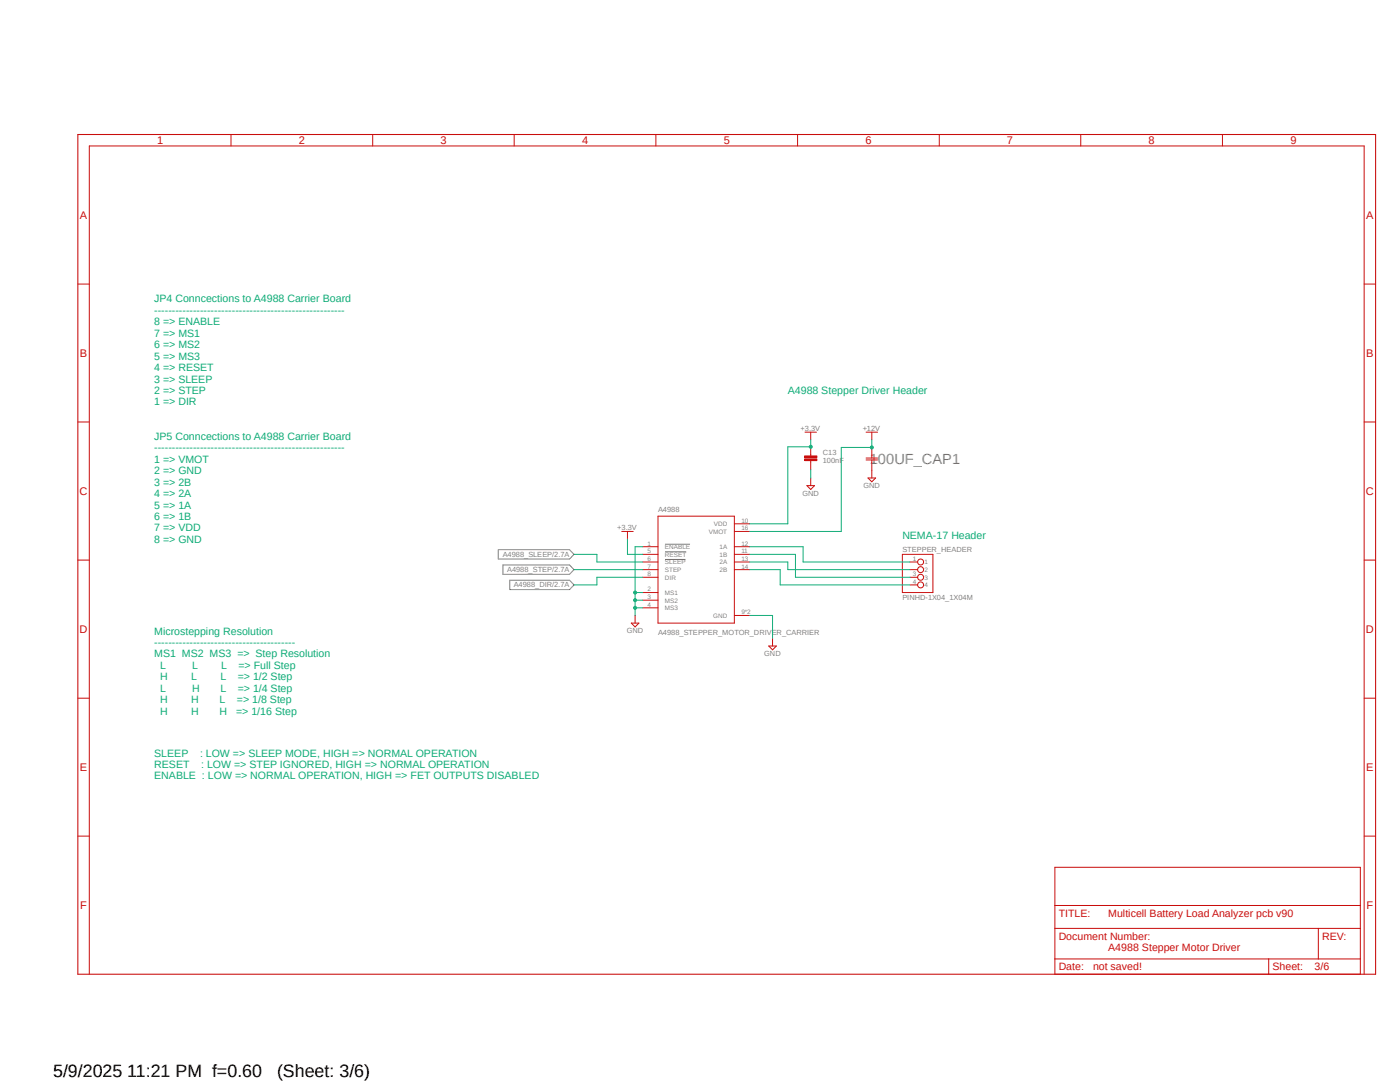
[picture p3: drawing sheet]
<svg xmlns="http://www.w3.org/2000/svg" width="279mm" height="216mm" viewBox="0 0 279 216" stroke-linecap="round" stroke-linejoin="round" font-family="sans-serif">
<defs><g id="words">
<g font-size="3.6">
<text x="10.6" y="214.9">5/9/2025 11:21 PM f=0.60</text>
<text x="55.3" y="214.9">(Sheet: 3/6)</text>
</g>
<text font-size="2.9" fill="#808080" x="173.6" y="92.6">100UF_CAP1</text>
<g font-size="2.2" fill="#c90d0c">
<text x="31.4" y="28.7">1</text>
<text x="59.6" y="28.7">2</text>
<text x="87.9" y="28.7">3</text>
<text x="116.2" y="28.7">4</text>
<text x="144.4" y="28.7">5</text>
<text x="172.7" y="28.7">6</text>
<text x="201" y="28.7">7</text>
<text x="229.2" y="28.7">8</text>
<text x="257.5" y="28.7">9</text>
<text x="16" y="43.7">A</text>
<text x="272.7" y="43.7">A</text>
<text x="16" y="71.2">B</text>
<text x="272.7" y="71.2">B</text>
<text x="15.9" y="98.8">C</text>
<text x="272.6" y="98.8">C</text>
<text x="15.9" y="126.3">D</text>
<text x="272.6" y="126.3">D</text>
<text x="16" y="153.8">E</text>
<text x="272.7" y="153.8">E</text>
<text x="16" y="181.4">F</text>
<text x="272.7" y="181.4">F</text>
</g>
<g font-size="2.1" fill="#0dab76">
<text x="30.8" y="60.3">JP4 Conncections to A4988 Carrier Board</text>
<text x="30.8" y="62.6">------------------------------------------------------</text>
<text x="30.8" y="64.9">8 =&gt; ENABLE</text>
<text x="30.8" y="67.2">7 =&gt; MS1</text>
<text x="30.8" y="69.5">6 =&gt; MS2</text>
<text x="30.8" y="71.8">5 =&gt; MS3</text>
<text x="30.8" y="74">4 =&gt; RESET</text>
<text x="30.8" y="76.3">3 =&gt; SLEEP</text>
<text x="30.8" y="78.6">2 =&gt; STEP</text>
<text x="30.8" y="80.9">1 =&gt; DIR</text>
<text x="157.2" y="78.7">A4988 Stepper Driver Header</text>
<text x="30.8" y="87.8">JP5 Conncections to A4988 Carrier Board</text>
<text x="30.8" y="90">------------------------------------------------------</text>
<text x="30.8" y="92.3">1 =&gt; VMOT</text>
<text x="30.8" y="94.6">2 =&gt; GND</text>
<text x="30.8" y="96.9">3 =&gt; 2B</text>
<text x="30.8" y="99.2">4 =&gt; 2A</text>
<text x="30.8" y="101.5">5 =&gt; 1A</text>
<text x="30.8" y="103.8">6 =&gt; 1B</text>
<text x="30.8" y="106">7 =&gt; VDD</text>
<text x="180.1" y="107.6">NEMA-17 Header</text>
<text x="30.8" y="108.3">8 =&gt; GND</text>
<text x="30.8" y="126.6">Microstepping Resolution</text>
<text x="30.8" y="128.9">----------------------------------------</text>
<text x="30.8" y="131.2">MS1 MS2 MS3 =&gt; Step Resolution</text>
<text x="32" y="133.5">L</text>
<text x="32" y="135.8">H</text>
<text x="38.2" y="135.8">L</text>
<text x="38.4" y="133.5">L</text>
<text x="44" y="135.8">L</text>
<text x="44.2" y="133.5">L</text>
<text x="47.5" y="135.8">=&gt; 1/2 Step</text>
<text x="47.6" y="133.5">=&gt; Full Step</text>
<text x="32" y="138">L</text>
<text x="32" y="140.3">H</text>
<text x="32" y="142.6">H</text>
<text x="38.2" y="140.3">H</text>
<text x="38.2" y="142.6">H</text>
<text x="38.4" y="138">H</text>
<text x="43.8" y="140.3">L</text>
<text x="43.8" y="142.6">H</text>
<text x="44" y="138">L</text>
<text x="47.1" y="142.6">=&gt; 1/16 Step</text>
<text x="47.3" y="140.3">=&gt; 1/8 Step</text>
<text x="47.5" y="138">=&gt; 1/4 Step</text>
<text x="30.8" y="151">SLEEP</text>
<text x="30.8" y="153.2">RESET</text>
<text x="30.8" y="155.5">ENABLE : LOW =&gt; NORMAL OPERATION, HIGH =&gt; FET OUTPUTS DISABLED</text>
<text x="39.9" y="151">: LOW =&gt; SLEEP MODE, HIGH =&gt; NORMAL OPERATION</text>
<text x="40.1" y="153.2">: LOW =&gt; STEP IGNORED, HIGH =&gt; NORMAL OPERATION</text>
</g>
<g font-size="2.1" fill="#c90d0c">
<text x="211.3" y="183">TITLE:</text>
<text x="221.2" y="183">Multicell Battery Load Analyzer pcb v90</text>
<text x="211.3" y="187.5">Document Number:</text>
<text x="221.2" y="189.8">A4988 Stepper Motor Driver</text>
<text x="263.9" y="187.5">REV:</text>
<text x="211.3" y="193.6">Date:</text>
<text x="218.1" y="193.6">not saved!</text>
<text x="254" y="193.6">Sheet:</text>
<text x="262.3" y="193.6">3/6</text>
</g>
<g font-size="1.5" fill="#808080">
<text x="159.8" y="85.9">+3.3V</text>
<text x="172.2" y="85.9">+12V</text>
<text x="164.2" y="92.3">100nF</text>
<text x="164.2" y="90.8">C13</text>
<text x="160.1" y="98.9">GND</text>
<text x="172.3" y="97.4">GND</text>
<text x="123.2" y="105.7">+3.3V</text>
<text x="131.3" y="102.2">A4988</text>
<text x="100.3" y="111.1">A4988_SLEEP/2.7A</text>
<text x="180.1" y="110.2">STEPPER_HEADER</text>
<text x="101.2" y="114.2">A4988_STEP/2.7A</text>
<text x="102.5" y="117.2">A4988_DIR/2.7A</text>
<text x="180.1" y="119.8">PINHD-1X04_1X04M</text>
<text x="125.1" y="126.4">GND</text>
<text x="131.3" y="126.6">A4988_STEPPER_MOTOR_DRIVER_CARRIER</text>
<text x="152.5" y="130.9">GND</text>
</g>
<g font-size="1.3" fill="#808080">
<text x="141.5" y="106.5">VMOT</text>
<text x="142.5" y="105">VDD</text>
<text x="148" y="104.3">10</text>
<text x="148" y="105.8">16</text>
<text x="129.2" y="108.9">1</text>
<text x="129.2" y="110.4">5</text>
<text x="129.2" y="111.9">6</text>
<text x="129.2" y="113.5">7</text>
<text x="132.7" y="109.6">ENABLE</text>
<text x="132.7" y="111.1">RESET</text>
<text x="132.7" y="112.6">SLEEP</text>
<text x="143.6" y="109.6">1A</text>
<text x="143.6" y="111.1">1B</text>
<text x="143.6" y="112.6">2A</text>
<text x="148" y="108.9">12</text>
<text x="148" y="110.4">11</text>
<text x="148" y="111.9">13</text>
<text x="148" y="113.5">14</text>
<text x="182.2" y="111.9">1</text>
<text x="184.5" y="112.6">1</text>
<text x="129.2" y="115">8</text>
<text x="129.2" y="118">2</text>
<text x="129.2" y="119.5">3</text>
<text x="132.7" y="114.1">STEP</text>
<text x="132.7" y="115.7">DIR</text>
<text x="132.7" y="118.7">MS1</text>
<text x="143.6" y="114.1">2B</text>
<text x="182.2" y="115">3</text>
<text x="182.2" y="116.5">4</text>
<text x="184.5" y="114.1">2</text>
<text x="184.5" y="115.7">3</text>
<text x="184.5" y="117.2">4</text>
<text x="129.2" y="121.1">4</text>
<text x="132.7" y="120.2">MS2</text>
<text x="132.7" y="121.7">MS3</text>
<text x="142.3" y="123.3">GND</text>
<text x="148" y="122.6">9*2</text>
</g>
</g></defs>
<path d="M15.2 26.7l259.5 168.1M274.7 26.7l-259.5 168.1" fill="none" stroke="#fff" stroke-width=".2"/>
<path d="M99.4 109.7h14.3l.9 .9-.9 .9h-14.3zM100.4 112.7h13.3l.9 1-.9 .9h-13.3zM101.7 115.8h12l.9 .9-.9 .9h-12zM132.7 108.6h5M132.7 110.1h4.2M132.7 111.6h4.1" fill="none" stroke="#808080" stroke-width=".2"/>
<path d="M15.5 26.8h259v167.6h-259z" fill="none" stroke="#c90d0c" stroke-width=".21"/>
<g fill="none" stroke="#c90d0c" stroke-width=".2">
<path d="M46.1 26.8v2.3M74.4 26.8v2.3M102.6 26.8v2.3M130.9 26.8v2.3M159.2 26.8v2.3M187.5 26.8v2.3M215.7 26.8v2.3M244 26.8v2.3M15.5 56.7h2.3M272.2 56.7h2.3M15.5 84.2h2.3M160.6 91h2.4v.3h-2.4z"/>
<path d="M160.6 91.6h2.4v.3h-2.4zM160.7 86.2h2.2M161 96.9h1.6l-.8 .8zM161.8 86.2v1.6M161.8 89.2v1.8M161.8 91.9v1.8M161.8 95.4v1.5M172.8 86.2h2.3M172.8 91.8h2.3M172.8 91.4h2.3M173.2 95.4h1.6l-.8 .7zM174 86.2v1.6"/>
<path d="M174 89.3v2.1M174 91.8v3.6M272.2 84.2h2.3M15.5 111.8h2.3M124.1 106h2.3M125.2 106v1.6M128.3 112.1h3M128.3 113.7h3M128.3 115.2h3M128.3 110.6h3M128.3 118.2h3M128.3 109.1h3"/>
<path d="M128.3 119.8h3M131.3 103h15.3v21.3h-15.3zM146.6 112.1h3M146.6 113.7h3M146.6 110.6h3M146.6 109.1h3M146.6 104.5h3M146.6 106h3M180.1 110.6h6.1v7.6h-6.1zM181.6 112.1h1.5M181.6 113.7h1.5M181.6 115.2h1.5"/>
<path d="M181.6 116.7h1.5M272.2 111.8h2.3M15.5 139.3h2.3M126 124.3h1.5l-.8 .8zM126.7 122.8v1.5M128.3 121.3h3M146.6 122.8h3M153.4 128.9h1.5l-.7 .8zM154.2 127.4v1.5M272.2 139.3h2.3M15.5 166.8h2.3M210.5 173.1h61v21.3h-61z"/>
<path d="M272.2 166.8h2.3M17.8 194.4v-165.3h254.4v165.3M210.5 185.3h61M210.5 191.3h61M210.5 180.7h61M253.2 191.3v3.1M263.1 185.3v6"/>
<circle cx="183.7" cy="116.7" r=".6"/>
<circle cx="183.7" cy="112.1" r=".6"/>
<circle cx="183.7" cy="113.7" r=".6"/>
<circle cx="183.7" cy="115.2" r=".6"/>
</g>
<path d="M160.6 91.1h2.4M160.6 91.7h2.4" fill="none" stroke="#c90d0c" stroke-width=".34"/>
<path d="M128.3 118.2h-1.6v4.6M126.7 121.3h1.6M149.6 122.8h4.6v4.6" fill="none" stroke="#0dab76" stroke-width=".2"/>
<circle cx="126.7" cy="121.3" r=".3" fill="#0dab76"/>
<g fill="none" stroke="#0dab76" stroke-width=".2">
<path d="M126.7 119.8h1.6"/>
<circle cx="126.7" cy="121.3" r=".3"/>
</g>
<circle cx="126.7" cy="119.8" r=".3" fill="#0dab76"/>
<g fill="none" stroke="#0dab76" stroke-width=".2">
<path d="M128.3 109.1h-1.6v9.1"/>
<circle cx="126.7" cy="119.8" r=".3"/>
</g>
<circle cx="126.7" cy="118.2" r=".3" fill="#0dab76"/>
<g fill="none" stroke="#0dab76" stroke-width=".2">
<path d="M161.8 87.8v1.4h-4.6v15.3h-7.6M161.8 93.7v1.7M125.2 107.6v3h3.1"/>
<circle cx="126.7" cy="118.2" r=".3"/>
</g>
<circle cx="161.8" cy="89.2" r=".3" fill="#0dab76"/>
<g fill="none" stroke="#0dab76" stroke-width=".2">
<path d="M174 87.8v1.5h-6.1v16.7h-18.3M114.6 113.7h13.7M114.6 110.6h4.5v1.5h9.2M128.3 115.2h-9.2v1.5h-4.5M149.6 113.7h6.1v3h25.9M149.6 112.1h7.6v1.6h24.4M149.6 109.1h10.7v3h21.3M149.6 110.6h9.1v4.6h22.9"/>
<circle cx="161.8" cy="89.2" r=".3"/>
</g>
<circle cx="174" cy="89.3" r=".3" fill="#0dab76"/>
<circle cx="174" cy="89.3" r=".3" fill="none" stroke="#0dab76" stroke-width=".2"/>
<use href="#words"/>
</svg>
